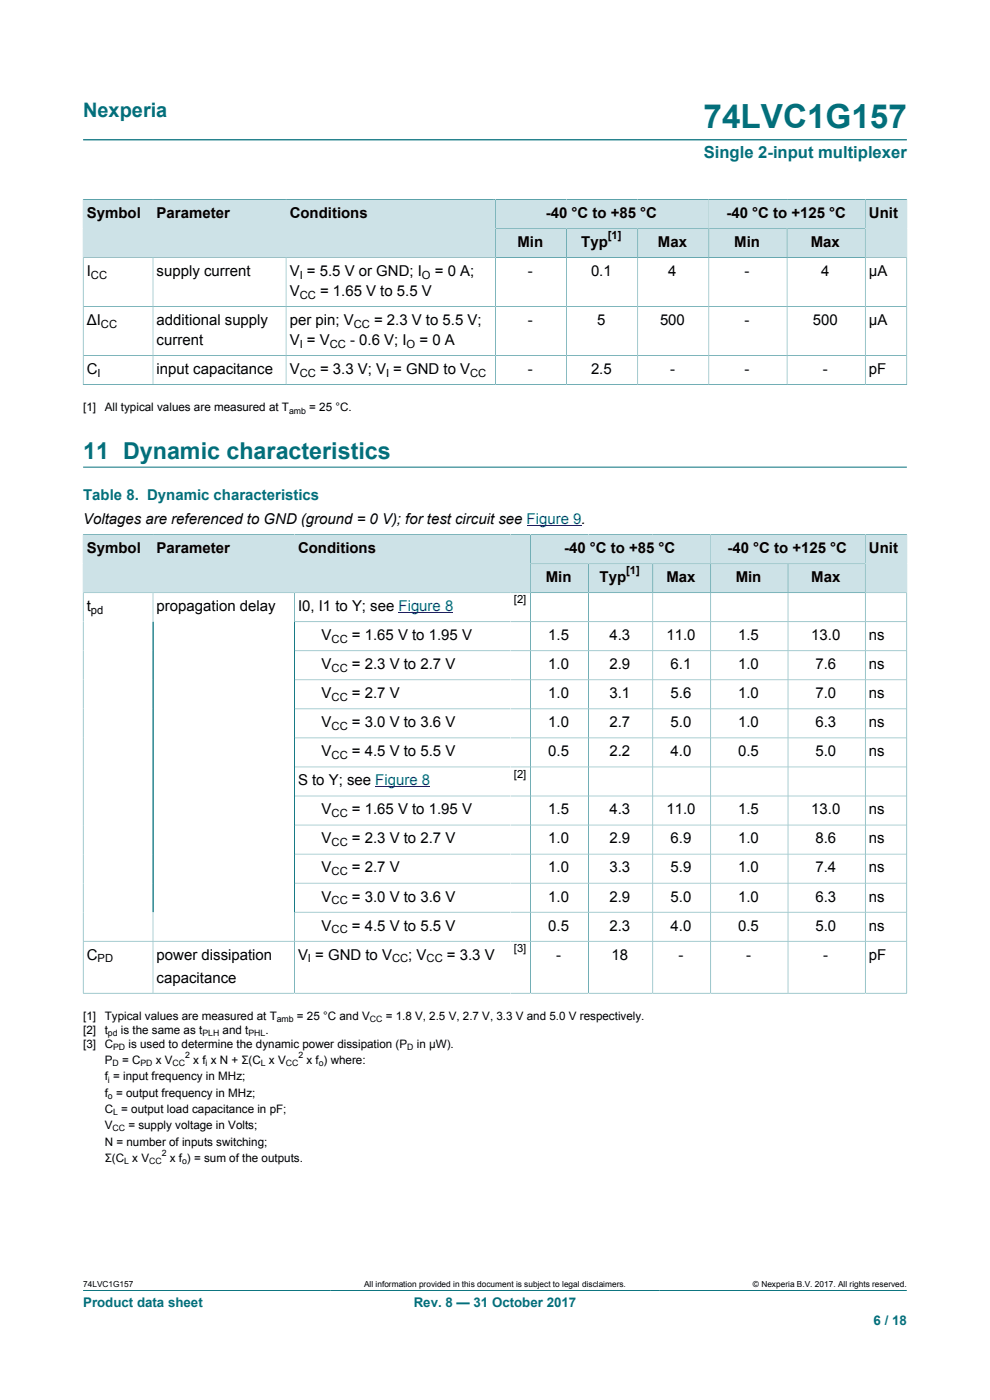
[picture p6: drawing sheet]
<svg xmlns="http://www.w3.org/2000/svg" width="210mm" height="297mm" viewBox="0 0 210 297" stroke-linecap="round" stroke-linejoin="round" font-family="sans-serif">
<defs><g id="words">
<text font-size="7.1" fill="#036f7b" x="149.2" y="27.2">74LVC1G157</text>
<text font-size="4.9" fill="#036f7b" x="17.6" y="97.3">11 Dynamic characteristics</text>
<text font-size="4.2" fill="#036f7b" x="17.6" y="24.8">Nexperia</text>
<text font-size="3.5" fill="#036f7b" x="149.3" y="33.5">Single 2-input multiplexer</text>
<g font-size="3.2">
<text x="18.4" y="46.2">Symbol</text>
<text x="33.2" y="46.2">Parameter</text>
<text x="61.5" y="46.2">Conditions</text>
<text x="115.8" y="46.2">-40 °C to +85 °C</text>
<text x="154.1" y="46.2">-40 °C to +125 °C</text>
<text x="184.3" y="46.2">Unit</text>
<text x="109.8" y="52.4">Min</text>
<text x="123.3" y="52.4">Typ</text>
<text x="139.6" y="52.4">Max</text>
<text x="155.8" y="52.4">Min</text>
<text x="172" y="52.4">Max</text>
<text x="18.4" y="58.6">I</text>
<text x="33.2" y="58.6">supply current</text>
<text x="61.5" y="58.6">V = 5.5 V or GND; I</text>
<text x="92.2" y="58.6">= 0 A;</text>
<text x="112" y="58.6">-</text>
<text x="125.4" y="58.6">0.1</text>
<text x="141.8" y="58.6">4</text>
<text x="158" y="58.6">-</text>
<text x="174.2" y="58.6">4</text>
<text x="184.3" y="58.6">μA</text>
<text x="61.5" y="62.8">V</text>
<text x="67.9" y="62.8">= 1.65 V to 5.5 V</text>
<text x="18.4" y="68.9">ΔI</text>
<text x="33.2" y="68.9">additional supply</text>
<text x="61.5" y="68.9">per pin; V</text>
<text x="79.3" y="68.9">= 2.3 V to 5.5 V;</text>
<text x="112" y="68.9">-</text>
<text x="126.7" y="68.9">5</text>
<text x="140" y="68.9">500</text>
<text x="158" y="68.9">-</text>
<text x="172.4" y="68.9">500</text>
<text x="184.3" y="68.9">μA</text>
<text x="33.2" y="73.2">current</text>
<text x="61.5" y="73.2">V = V</text>
<text x="74.3" y="73.2">- 0.6 V; I</text>
<text x="89" y="73.2">= 0 A</text>
<text x="18.4" y="79.3">C</text>
<text x="33.2" y="79.3">input capacitance</text>
<text x="61.5" y="79.3">V</text>
<text x="67.9" y="79.3">= 3.3 V; V = GND to V</text>
<text x="112" y="79.3">-</text>
<text x="125.4" y="79.3">2.5</text>
<text x="142.1" y="79.3">-</text>
<text x="158" y="79.3">-</text>
<text x="174.5" y="79.3">-</text>
<text x="184.3" y="79.3">pF</text>
<text x="17.6" y="111.1">Voltages are referenced to GND (ground = 0 V); for test circuit see Figure 9.</text>
<text x="18.4" y="117.3">Symbol</text>
<text x="33.2" y="117.3">Parameter</text>
<text x="63.2" y="117.3">Conditions</text>
<text x="119.7" y="117.3">-40 °C to +85 °C</text>
<text x="154.3" y="117.3">-40 °C to +125 °C</text>
<text x="184.3" y="117.3">Unit</text>
<text x="115.8" y="123.5">Min</text>
<text x="127.2" y="123.5">Typ</text>
<text x="141.4" y="123.5">Max</text>
<text x="156.1" y="123.5">Min</text>
<text x="172.1" y="123.5">Max</text>
<text x="18.4" y="129.7">t</text>
<text x="33.2" y="129.7">propagation delay</text>
<text x="63.2" y="129.7">I0, I1 to Y; see Figure 8</text>
<text x="68.2" y="135.8">V</text>
<text x="74.6" y="135.8">= 1.65 V to 1.95 V</text>
<text x="116.3" y="135.8">1.5</text>
<text x="129.3" y="135.8">4.3</text>
<text x="141.4" y="135.8">11.0</text>
<text x="156.6" y="135.8">1.5</text>
<text x="172.1" y="135.8">13.0</text>
<text x="184.3" y="135.8">ns</text>
<text x="68.2" y="142">V</text>
<text x="74.6" y="142">= 2.3 V to 2.7 V</text>
<text x="116.3" y="142">1.0</text>
<text x="129.3" y="142">2.9</text>
<text x="142.2" y="142">6.1</text>
<text x="156.6" y="142">1.0</text>
<text x="173" y="142">7.6</text>
<text x="184.3" y="142">ns</text>
<text x="68.2" y="148.1">V</text>
<text x="74.6" y="148.1">= 2.7 V</text>
<text x="116.3" y="148.1">1.0</text>
<text x="129.3" y="148.1">3.1</text>
<text x="142.2" y="148.1">5.6</text>
<text x="156.6" y="148.1">1.0</text>
<text x="173" y="148.1">7.0</text>
<text x="184.3" y="148.1">ns</text>
<text x="68.2" y="154.3">V</text>
<text x="74.6" y="154.3">= 3.0 V to 3.6 V</text>
<text x="116.3" y="154.3">1.0</text>
<text x="129.3" y="154.3">2.7</text>
<text x="142.2" y="154.3">5.0</text>
<text x="156.6" y="154.3">1.0</text>
<text x="173" y="154.3">6.3</text>
<text x="184.3" y="154.3">ns</text>
<text x="68.2" y="160.5">V</text>
<text x="74.6" y="160.5">= 4.5 V to 5.5 V</text>
<text x="116.3" y="160.5">0.5</text>
<text x="129.3" y="160.5">2.2</text>
<text x="142.2" y="160.5">4.0</text>
<text x="156.6" y="160.5">0.5</text>
<text x="173" y="160.5">5.0</text>
<text x="184.3" y="160.5">ns</text>
<text x="63.2" y="166.6">S to Y; see Figure 8</text>
<text x="68.2" y="172.8">V</text>
<text x="74.6" y="172.8">= 1.65 V to 1.95 V</text>
<text x="116.3" y="172.8">1.5</text>
<text x="129.3" y="172.8">4.3</text>
<text x="141.4" y="172.8">11.0</text>
<text x="156.6" y="172.8">1.5</text>
<text x="172.1" y="172.8">13.0</text>
<text x="184.3" y="172.8">ns</text>
<text x="68.2" y="178.9">V</text>
<text x="74.6" y="178.9">= 2.3 V to 2.7 V</text>
<text x="116.3" y="178.9">1.0</text>
<text x="129.3" y="178.9">2.9</text>
<text x="142.2" y="178.9">6.9</text>
<text x="156.6" y="178.9">1.0</text>
<text x="173" y="178.9">8.6</text>
<text x="184.3" y="178.9">ns</text>
<text x="68.2" y="185.1">V</text>
<text x="74.6" y="185.1">= 2.7 V</text>
<text x="116.3" y="185.1">1.0</text>
<text x="129.3" y="185.1">3.3</text>
<text x="142.2" y="185.1">5.9</text>
<text x="156.6" y="185.1">1.0</text>
<text x="173" y="185.1">7.4</text>
<text x="184.3" y="185.1">ns</text>
<text x="68.2" y="191.2">V</text>
<text x="74.6" y="191.2">= 3.0 V to 3.6 V</text>
<text x="116.3" y="191.2">1.0</text>
<text x="129.3" y="191.2">2.9</text>
<text x="142.2" y="191.2">5.0</text>
<text x="156.6" y="191.2">1.0</text>
<text x="173" y="191.2">6.3</text>
<text x="184.3" y="191.2">ns</text>
<text x="68.2" y="197.4">V</text>
<text x="74.6" y="197.4">= 4.5 V to 5.5 V</text>
<text x="116.3" y="197.4">0.5</text>
<text x="129.3" y="197.4">2.3</text>
<text x="142.2" y="197.4">4.0</text>
<text x="156.6" y="197.4">0.5</text>
<text x="173" y="197.4">5.0</text>
<text x="184.3" y="197.4">ns</text>
<text x="18.4" y="203.6">C</text>
<text x="33.2" y="203.6">power dissipation</text>
<text x="63.2" y="203.6">V = GND to V</text>
<text x="86.6" y="203.6">; V</text>
<text x="94.8" y="203.6">= 3.3 V</text>
<text x="118" y="203.6">-</text>
<text x="129.7" y="203.6">18</text>
<text x="143.9" y="203.6">-</text>
<text x="158.3" y="203.6">-</text>
<text x="174.6" y="203.6">-</text>
<text x="184.3" y="203.6">pF</text>
<text x="33.2" y="208.4">capacitance</text>
</g>
<text font-size="3.2" fill="#036f7b" x="17.6" y="106.1">Table 8. Dynamic characteristics</text>
<g font-size="2.8" fill="#036f7b">
<text x="17.6" y="277.3">Product data sheet</text>
<text x="87.8" y="277.3">Rev. 8 — 31 October 2017</text>
<text x="185.3" y="281">6 / 18</text>
</g>
<g font-size="2.5">
<text x="17.6" y="87.2">[1]</text>
<text x="22.2" y="87.2">All typical values are measured at T</text>
<text x="65.6" y="87.2">= 25 °C.</text>
<text x="17.6" y="216.3">[1]</text>
<text x="17.6" y="219.3">[2]</text>
<text x="22.2" y="216.3">Typical values are measured at T</text>
<text x="22.2" y="219.3">t</text>
<text x="25.7" y="219.3">is the same as t</text>
<text x="47.2" y="219.3">and t</text>
<text x="56.3" y="219.3">.</text>
<text x="63" y="216.3">= 25 °C and V</text>
<text x="81.8" y="216.3">= 1.8 V, 2.5 V, 2.7 V, 3.3 V and 5.0 V respectively.</text>
<text x="17.6" y="222.3">[3]</text>
<text x="22.2" y="222.3">C</text>
<text x="22.2" y="225.7">P</text>
<text x="25.9" y="225.7">= C</text>
<text x="27.3" y="222.3">is used to determine the dynamic power dissipation (P</text>
<text x="33.1" y="225.7">x V</text>
<text x="41" y="225.7">x f x N + Σ(C x V</text>
<text x="65" y="225.7">x f ) where:</text>
<text x="88.4" y="222.3">in μW).</text>
<text x="22.2" y="229.2">f = input frequency in MHz;</text>
<text x="22.2" y="232.6">f = output frequency in MHz;</text>
<text x="22.2" y="236.1">C = output load capacitance in pF;</text>
<text x="22.2" y="239.6">V</text>
<text x="27.2" y="239.6">= supply voltage in Volts;</text>
<text x="22.2" y="243">N = number of inputs switching;</text>
<text x="22.2" y="246.5">Σ(C x V</text>
<text x="36" y="246.5">x f ) = sum of the outputs.</text>
</g>
<g font-size="2.4">
<text x="128.9" y="50.8">[1]</text>
<text x="19.3" y="59.2">CC</text>
<text x="63.6" y="59.2">I</text>
<text x="89.5" y="59.2">O</text>
<text x="63.6" y="63.4">CC</text>
<text x="21.4" y="69.6">CC</text>
<text x="75" y="69.6">CC</text>
<text x="63.6" y="73.8">I</text>
<text x="70" y="73.8">CC</text>
<text x="86.2" y="73.8">O</text>
<text x="20.7" y="80">I</text>
<text x="63.6" y="80">CC</text>
<text x="81.9" y="80">I</text>
<text x="99.7" y="80">CC</text>
<text x="132.8" y="121.8">[1]</text>
<text x="19.3" y="130.3">pd</text>
<text x="109" y="128">[2]</text>
<text x="70.3" y="136.4">CC</text>
<text x="70.3" y="142.6">CC</text>
<text x="70.3" y="148.7">CC</text>
<text x="70.3" y="154.9">CC</text>
<text x="70.3" y="161.1">CC</text>
<text x="109" y="165">[2]</text>
<text x="70.3" y="173.4">CC</text>
<text x="70.3" y="179.5">CC</text>
<text x="70.3" y="185.7">CC</text>
<text x="70.3" y="191.9">CC</text>
<text x="70.3" y="198">CC</text>
<text x="109" y="201.9">[3]</text>
<text x="20.7" y="204.2">PD</text>
<text x="65.3" y="204.2">I</text>
<text x="83.2" y="204.2">CC</text>
<text x="90.5" y="204.2">CC</text>
</g>
<g font-size="1.9">
<text x="61.3" y="87.7">amb</text>
<text x="22.9" y="219.8">pd</text>
<text x="42.9" y="219.8">PLH</text>
<text x="52.7" y="219.8">PHL</text>
<text x="58.7" y="216.8">amb</text>
<text x="78.5" y="216.8">CC</text>
<text x="23.9" y="226.2">D</text>
<text x="24" y="222.7">PD</text>
<text x="29.8" y="226.2">PD</text>
<text x="36.6" y="226.2">CC</text>
<text x="39.3" y="224.4">2</text>
<text x="43.6" y="226.2">i</text>
<text x="55.3" y="226.2">L</text>
<text x="60.6" y="226.2">CC</text>
<text x="63.3" y="224.4">2</text>
<text x="67.6" y="226.2">o</text>
<text x="86.4" y="222.7">D</text>
<text x="22.9" y="229.7">i</text>
<text x="22.9" y="233.1">o</text>
<text x="24" y="236.6">L</text>
<text x="23.9" y="240">CC</text>
<text x="34.3" y="245.2">2</text>
<text x="26.4" y="246.9">L</text>
<text x="31.6" y="246.9">CC</text>
<text x="38.6" y="246.9">o</text>
</g>
<g font-size="1.8">
<text x="17.6" y="273.1">74LVC1G157</text>
<text x="77.2" y="273.1">All information provided in this document is subject to legal disclaimers.</text>
<text x="159.7" y="273.1">© Nexperia B.V. 2017. All rights reserved.</text>
</g>
</g></defs>
<path d="M17.6 29.7h174.8M105.1 42.3h45.3v6.2h-45.3zM17.6 273.8h174.8" fill="none" stroke="#036f7b" stroke-width=".21"/>
<path d="M105.2 42.4h45.1v6h-45.1z" fill="#cde2e7"/>
<path d="M150.4 42.3h33.1v6.2h-33.1z" fill="none" stroke="#036f7b" stroke-width=".21"/>
<path d="M150.4 42.4h33.1v6h-33.1z" fill="#cde2e7"/>
<path d="M17.6 42.3v12.4h14.9v-12.4h-14.9" fill="none" stroke="#036f7b" stroke-width=".21"/>
<path d="M17.7 42.4h14.7v12.2h-14.7z" fill="#cde2e7"/>
<path d="M32.5 42.3h28.2v12.4h-28.2z" fill="none" stroke="#036f7b" stroke-width=".21"/>
<path d="M32.5 42.4h28.1v12.2h-28.1z" fill="#cde2e7"/>
<path d="M60.7 42.3h44.4v12.4h-44.4z" fill="none" stroke="#036f7b" stroke-width=".21"/>
<g fill="#cde2e7">
<path d="M60.7 42.4h44.4v12.2h-44.4z"/>
<path d="M105.2 48.6h14.9v6h-14.9z"/>
</g>
<path d="M105.1 48.5h15.1v6.2h-15.1z" fill="none" stroke="#036f7b" stroke-width=".21"/>
<path d="M120.3 48.6h14.9v6h-14.9z" fill="#cde2e7"/>
<path d="M120.2 48.5h15.1v6.2h-15.1z" fill="none" stroke="#036f7b" stroke-width=".21"/>
<path d="M135.4 48.6h14.9v6h-14.9z" fill="#cde2e7"/>
<path d="M135.3 48.5h15.1v6.2h-15.1z" fill="none" stroke="#036f7b" stroke-width=".21"/>
<path d="M150.4 48.6h16.5v6h-16.5z" fill="#cde2e7"/>
<path d="M150.4 48.5h16.6v6.2h-16.6z" fill="none" stroke="#036f7b" stroke-width=".21"/>
<path d="M167 48.6h16.5v6h-16.5z" fill="#cde2e7"/>
<path d="M192.4 42.3v12.4h-25.4v-6.2h16.5M192.4 42.3h-8.9v12.4" fill="none" stroke="#036f7b" stroke-width=".21"/>
<path d="M183.6 42.4h8.7v12.2h-8.7z" fill="#cde2e7"/>
<g fill="none" stroke="#036f7b" stroke-width=".21">
<path d="M32.5 54.7v26.9M60.7 54.7v26.9M105.1 54.7v26.9M120.2 54.7v26.9M135.3 54.7v26.9M150.4 54.7v26.9M167 54.7v26.9M183.5 54.7v26.9M17.6 65h174.8M17.6 75.4h174.8M17.6 81.6h174.8M17.6 81.7v-27h174.8v27"/>
<path d="M17.6 99.1h174.8M112.5 113.4h38.3v6.2h-38.3z"/>
</g>
<path d="M111.7 111.4h11.6" fill="none" stroke="#00f" stroke-width=".21"/>
<path d="M112.6 113.5h38.1v6h-38.1z" fill="#cde2e7"/>
<path d="M150.8 113.4h32.7v6.2h-32.7z" fill="none" stroke="#036f7b" stroke-width=".21"/>
<path d="M150.8 113.5h32.7v6h-32.7z" fill="#cde2e7"/>
<path d="M17.6 113.4v12.4h14.9v-12.4h-14.9" fill="none" stroke="#036f7b" stroke-width=".21"/>
<path d="M17.7 113.5h14.7v12.2h-14.7z" fill="#cde2e7"/>
<path d="M32.5 113.4h29.9v12.4h-29.9z" fill="none" stroke="#036f7b" stroke-width=".21"/>
<path d="M32.5 113.5h29.9v12.2h-29.9z" fill="#cde2e7"/>
<path d="M62.4 113.4h50.1v12.4h-50.1z" fill="none" stroke="#036f7b" stroke-width=".21"/>
<g fill="#cde2e7">
<path d="M62.5 113.5h50v12.2h-50z"/>
<path d="M112.6 119.7h12.2v6h-12.2z"/>
</g>
<path d="M112.5 119.6h12.3v6.2h-12.3z" fill="none" stroke="#036f7b" stroke-width=".21"/>
<path d="M124.9 119.7h13.5v6h-13.5z" fill="#cde2e7"/>
<path d="M124.8 119.6h13.7v6.2h-13.7z" fill="none" stroke="#036f7b" stroke-width=".21"/>
<path d="M138.6 119.7h12.1v6h-12.1z" fill="#cde2e7"/>
<path d="M138.5 119.6h12.3v6.2h-12.3z" fill="none" stroke="#036f7b" stroke-width=".21"/>
<path d="M150.8 119.7h16.3v6h-16.3z" fill="#cde2e7"/>
<path d="M150.8 119.6h16.4v6.2h-16.4z" fill="none" stroke="#036f7b" stroke-width=".21"/>
<path d="M167.2 119.7h16.3v6h-16.3z" fill="#cde2e7"/>
<path d="M192.4 113.4v12.4h-25.2v-6.2h16.3M192.4 113.4h-8.9v12.4" fill="none" stroke="#036f7b" stroke-width=".21"/>
<path d="M183.6 113.5h8.7v12.2h-8.7z" fill="#cde2e7"/>
<g fill="none" stroke="#036f7b" stroke-width=".21">
<path d="M32.5 125.8v84.9M62.4 131.9h130M62.4 125.8v84.9M62.4 138.1h130M112.5 125.8v84.9M124.8 125.8v84.9M138.5 125.8v84.9M150.8 125.8v84.9M167.2 125.8v84.9M183.5 125.8v84.9M62.4 144.2h130M62.4 150.4h130"/>
<path d="M62.4 156.5h130M62.4 162.7h130M62.4 168.9h130M62.4 175h130M62.4 181.2h130M62.4 187.3h130M62.4 193.5h130M192.4 199.7h-174.8M17.6 210.7h174.8M17.6 210.8v-85h174.8v85"/>
</g>
<path d="M84.5 130h11.7M79.6 166.9h11.6" fill="none" stroke="#00f" stroke-width=".21"/>
<use href="#words"/>
</svg>
